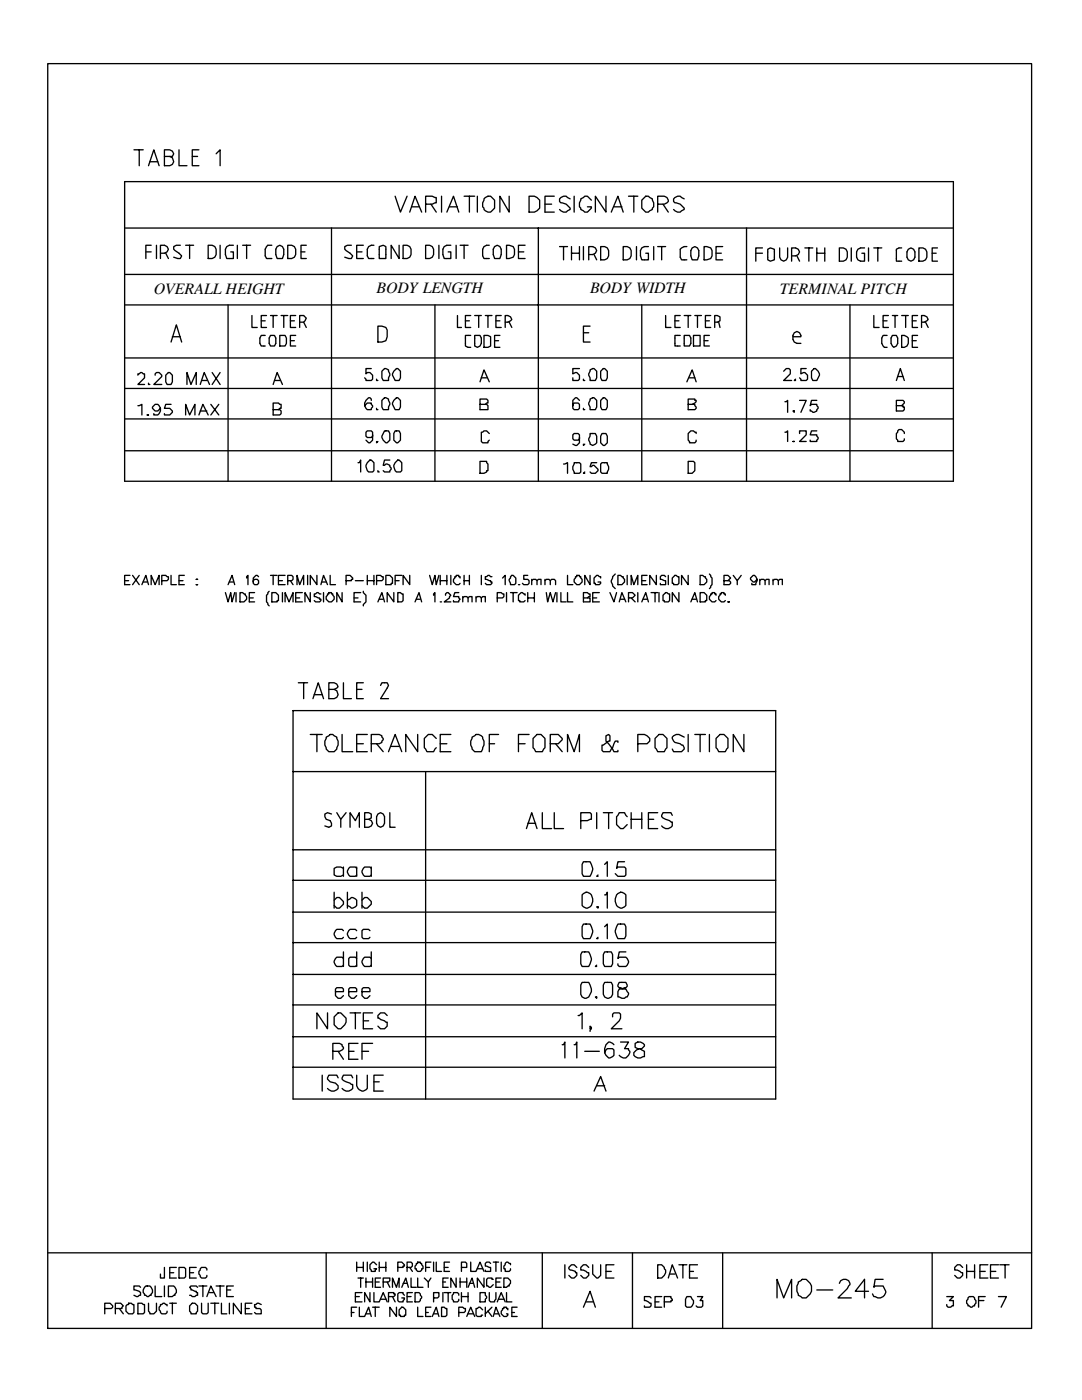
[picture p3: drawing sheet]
<svg xmlns="http://www.w3.org/2000/svg" width="216mm" height="279mm" viewBox="0 0 216 279" stroke-linecap="round" stroke-linejoin="round" font-family="sans-serif">
<defs><g id="words">
<g font-size="3.2">
<text x="30.7" y="58.7">OVERALL HEIGHT</text>
<text x="75.1" y="58.5">BODY LENGTH</text>
<text x="117.7" y="58.5">BODY WIDTH</text>
<text x="155.6" y="58.7">TERMINAL PITCH</text>
</g>
</g></defs>
<g fill="none" stroke="#000" stroke-width=".26">
<path d="M9.5 12.7h196.3v252.4h-196.3zM24.9 36.2h165.3v59.8h-165.3zM26.7 29.9h1.9M27.8 29.9v3.2M29.6 33.1l1.1-3.2 1 3.2M29.9 32.3h1.6M32.8 31.2h1.1l.5 .3 .3 .8-.3 .5-.5 .3h-1.1v-3.2h1.1l.5 .3 .3 .5-.3 .5h-.5M35.7 29.9v3.2h1.6M38.4 31.2h1M39.7 29.9h-1.3v3.2h1.3M43.1 30.7l.8-.8v3.2M78.8 39.2l1.1 3.1 1.3-3.1"/>
<path d="M88.1 39.2v3.1M92.6 39.2h2.1M93.7 39.2v3.1M95.2 39.2v3.1M96.6 39.7l.8-.5h.5l.8 .8v1.5l-.8 .8a1.02 1.02 0 0 1-1.3-.8l-.3-.2v-.8zM101.6 39.2v3.1l-1.9-3.1v3.1M105.6 39.2h1l.6 .2 .5 .6v1.5l-.5 .6-.6 .2h-1zM110.6 39.2h-1.9v3.1h1.9M113.8 39.7l-.6-.3a1.02 1.02 0 0 0-1.5 .3v.5l.2 .3 1.1 .2 .8 .8v.3l-.6 .3a1.02 1.02 0 0 1-1.5-.3M114.6 39.2v3.1M118 40l-.8-.8h-.5l-.8 .5-.3 .8v.8l.3 .2v.3l.8 .5h.5l.8-.8v-.2h-.8M120.9 39.2v3.1l-2.1-3.1v3.1"/>
<path d="M125.4 39.2h1.9M126.5 39.2v3.1M128.1 40l.8-.8h.5l.8 .5 .2 .8v.8l-.2 .2v.3l-.8 .5h-.5l-.8-.8zM136.5 39.7l-.5-.3a1.02 1.02 0 0 0-1.6 .3v.5l.3 .3 1 .2 .8 .8v.3l-.5 .3a1.02 1.02 0 0 1-1.6-.3M24.9 45.5h165.3M24.9 54.8h165.3M29.1 50.3h1.1M30.2 48.9h-1.1v2.7M31.2 48.9v2.7M32 50.5h.8l.5-.2 .3-.6-.3-.5-.5-.3h-.8v2.7M33.1 50.5l.5 1.1M36 48.9h-.8l-.5 .3v.5l1.5 1.4-.2 .5h-.5l-.8-.3"/>
<path d="M37 48.9h1.6M37.8 48.9v2.7M41.5 48.9h.8l.6 .3 .2 .5v1.1l-.2 .5-.6 .3h-.8zM43.9 48.9v2.7M46.6 48.9h-.8l-.6 .3-.2 .5v1.1l.2 .8h1.4v-1.3h-.6M47.4 48.9v2.7M48.4 48.9h1.6M49.2 48.9v2.7M54.2 48.9h-.8l-.5 .8v1.4l.3 .5h1M55.3 49.2l.5-.3 .6 .3 .2 .5v1.1l-.2 .8h-1.1l-.3-.8v-1.1zM57.4 48.9h.8l.5 .3 .3 .5v1.1l-.3 .5-.5 .3h-.8zM60.1 50.3h.8"/>
<path d="M61.1 48.9h-1v2.7h1M66.1 45.5v50.5M70.1 48.9h-.8l-.5 .3v.5l1.6 1.4-.3 .5h-.5l-.8-.3M71.2 50.3h1M72.5 48.9h-1.3v2.7h1.3M74.6 48.9h-.5l-.5 .3-.3 .5v1.4l.3 .5h1M75.7 49.2l.8-.3 .5 .3v2.4h-1.3zM79.6 48.9v2.7l-1.5-2.7v2.7M80.4 48.9h.8l.6 .3 .2 .5v1.1l-.2 .5-.6 .3h-.8zM81.8 42.3l1-3.1 1.3 3.1M82.3 41.3h1.3M84.9 40.7h1.4l.7-.2v-1.1l-.7-.2h-1.4v3.1"/>
<path d="M84.9 48.9h.8l.6 .3 .2 .5v1.1l-.2 .5-.6 .3h-.8zM86 40.7l1 1.6M87.6 48.9v2.7M89.2 42.3l1.3-3.1 1 3.1M89.7 41.3h1.6M90 48.9h-.8l-.6 .3-.2 .5v1.1l.2 .8h1.4v-1.3h-.6M91 48.9v2.7M91.8 48.9h1.6M92.6 48.9v2.7M97.6 48.9h-.5l-.5 .3-.3 .5v1.4l.3 .5h1M98.7 49.2l.5-.3 .5 .3 .3 .5v1.1l-.3 .8h-1l-.3-.8v-1.1zM101.1 48.9h.5l.8 .3 .3 .5v1.1l-.3 .5-.8 .3h-.5z"/>
<path d="M103.5 50.3h1M104.8 48.9h-1.3v2.7h1.3M107.4 45.5v50.5M108.7 40.7h1.4M111.7 49.2h1.5M112.4 49.2v2.7M114 50.5h1.6M114 49.2v2.7M115.6 49.2v2.7M116.4 49.2v2.7M117.5 50.8h.8l.5-.3 .3-.5-.3-.5-.5-.3h-.8v2.7M118.5 50.8l.6 1.1"/>
<path d="M119.9 49.2h.7l.6 .3 .2 .5v1.1l-.2 .5-.6 .3h-.7zM122 42.3l1.3-3.1 1.1 3.1M122.5 41.3h1.6M124.4 49.2h.7l.6 .3 .2 .5v1.1l-.2 .5-.6 .3h-.7zM127 49.2v2.7M129.4 49.2h-.8l-.5 .3-.3 .5v1.1l.3 .8h1.3v-1.4h-.5M130.4 49.2v2.7M131.2 40.7h1.4l.5-.2 .2-.3-.2-.8-.5-.2h-1.4v3.1M131.2 49.2h1.6M132 49.2v2.7M132.3 40.7l1 1.6M137.1 49.2h-.6l-.8 .5v1.6l.3 .6h1.1"/>
<path d="M138.1 49.5l.5-.3 .6 .3 .2 .5v1.1l-.2 .8h-1.1l-.3-.8v-1.1zM140.5 49.2h.5l.8 .3 .3 .5v1.1l-.3 .5-.8 .3h-.5zM142.9 50.5h1M144.2 49.2h-1.3v2.7h1.3M149 45.5v50.5M150.8 50.5h1.3M152.1 49.5h-1.3v2.6M153.2 49.7l.5-.2 .8 .2v2.2l-.8 .2-.5-.2zM155.6 49.5v1.8l.2 .6 .6 .2 .5-.2 .3-.6v-1.8M158 51.1h.7l.6-.3 .2-.5-.2-.6-.6-.2h-.7v2.6M159 51.1l.5 1M160.6 49.5h1.6"/>
<path d="M161.4 49.5v2.6M163 50.5h1.6M163 49.5v2.6M164.6 49.5v2.6M167.5 49.5h.8l.5 .2 .3 .6v1l-.3 .6-.5 .2h-.8zM169.9 49.5v2.6M172.5 49.5h-.8l-.5 .2-.3 .6v1l.3 .6 .5 .2h.8v-1.6h-.5M173.3 49.5v2.6M174.4 49.5h1.5M175.2 49.5v2.6M179.9 49.5h-.5l-.5 .2v2.4h1M181.2 49.7l.6-.2 .5 .2 .3 .6v1l-.3 .6-.5 .2-.6-.2-.2-.6v-1z"/>
<path d="M183.4 49.5h.7l.6 .2 .2 .6v1l-.2 .6-.6 .2h-.7zM186 50.5h.8M187.1 49.5h-1.1v2.6h1.1M24.9 60.9h165.3M24.9 71.4h165.3M24.9 77.5h165.3M27.5 74.9v-.3h.3l.2-.3 .8 .3v.8l-1.3 1.3h1.3M29.6 76.5v.2h.3M31 74.9v-.3l.2-.3h.5l.6 .6v.2l-1.6 1.6h1.6M33.1 74.9l.5-.6h.3l.5 .6v1.3l-.3 .5h-.8l-.2-.5zM34.1 68.3l1.1-3.5 1 3.5M34.4 67.2h1.6"/>
<path d="M37.3 76.7v-2.4l.8 2.4 1.1-2.4v2.4M40 76.7l.7-2.4 1.1 2.4M40.2 75.9h1.1M42.3 74.3l1.6 2.4M43.9 74.3l-1.6 2.4M45.5 60.9v35.1M50.3 63v2.4h1M52.1 64h.8M52.9 66.9h-.8l-.2 .6v1l.2 .6h.8M53.2 63h-1.1v2.4h1.1M54 66.9h.8l.2 .6v1l-.2 .6h-.8l-.3-.6v-1zM54 63h1.3"/>
<path d="M54.5 76.7l.8-2.4 1.1 2.4M54.5 63v2.4M54.8 75.9h1M55.8 66.9h1.1l.2 .6v1l-.2 .6h-1.1zM56.1 63h1.3M56.6 63v2.4M57.9 64h.8M57.9 68h.8M59 63h-1.1v2.4h1.1M59 66.9h-1.1v2.2h1.1M59.8 64.3h.8l.5 1.1M60.6 64.3l.5-.8-.5-.5h-.8v2.4"/>
<path d="M74.1 73.6h-1.1v1l.3-.3h.5l.5 .6v.8l-.2 .2h-1.1v-.2l-.2-.3M74.1 79.9v-.3l-.3-.2a1.33 1.33 0 0 0-1 1 1.33 1.33 0 0 0 .5 1.4h.8v-.3l.2-.3-.2-.8h-.8l-.5 .6M75.1 75.7v.2h.3M75.4 65.1h.8l.8 .3 .3 .5v1.3l-.3 .8-.8 .3h-.8zM76.2 74.1l.5-.5 .8 .2 .3 .8-.3 .8v.5h-1l-.3-.5zM76.2 79.9l.5-.5 .8 .2 .3 .8-.3 .8v.6h-1l-.3-.6zM78.6 74.1l.5-.5h.3l.5 .5v1.3l-.3 .5h-.8l-.5-1zM78.6 79.9l.5-.5h.3l.5 .5v1.3l-.3 .6h-.8l-.5-1.1zM86.8 60.9v35.1M91.3 63v2.4h.8M92.9 64h.8M93.9 66.9h-1v2.2l.5 .2h.5"/>
<path d="M93.9 63h-1v2.4h1M94.7 66.9h1.1l.2 .6v1l-.2 .6-.6 .2-.5-.2zM94.7 63h1.3M95.5 63v2.4M95.8 76.2l.8-2.4 1 2.4M96 75.4h1.1M96.6 66.9h.8l.5 .3v1.9l-.5 .2h-.8zM96.8 63h1.4M97.4 63v2.4M98.7 68h.8M99 64h.7M99.7 66.9h-1v2.4h1"/>
<path d="M100 63h-1v2.4h1M100.8 64.3h.5l.6-.3 .2-.2-.2-.6-.6-.2h-.5v2.4M101.6 64.3l.5 1.1M115.6 73.6h-1.3v1l.8-.3 .5 .6v.8l-.2 .2h-1.1v-.5M115.6 79.9l-.5-.5h-.3l-.5 .5v1.6l.3 .3h.8l.2-.3v-.8l-.2-.3h-.8l-.3 .3v.3M116.4 75.7v.2h.3M116.4 66.4h1.1M117.7 65.1h-1.3v3.2h1.3M117.7 73.8l.8-.2 .6 .5v1.3l-.3 .5h-1.1v-.5l-.2-.5zM117.7 79.6l.8-.2 .6 .5v1.3l-.3 .6h-1.1v-.6l-.2-.5zM119.9 74.1l.5-.5h.2l.6 .5v1.3l-.3 .5h-.8l-.2-.5zM119.9 79.9l.5-.5h.2l.6 .5v1.3l-.3 .6h-.8l-.2-.6z"/>
<path d="M128.1 60.9v35.1M132.8 63v2.4h1.1M134.7 64h.8M135.7 63h-1v2.4h1M135.7 66.9h-1v2.2h1M136.5 66.9h1.1l.2 .6v1l-.2 .6h-1.1zM136.5 63h1.3M137.1 76.2l1-2.4 .8 2.4M137.3 63v2.4M137.6 75.4h1M138.4 66.9h1.3v2.2h-1.3zM138.6 63h1.4"/>
<path d="M139.2 63v2.4M140.5 68h.8M140.8 64h.8M141.6 66.9h-1.1v2.2h1.1M141.8 63h-1v2.4h1M142.6 64.3h.5l.6-.3v-.8l-.6-.2h-.5v2.4M143.4 64.3l.3 1.1M156.4 74.1l.5-.5h.5l.3 .2v.8l-1.3 1.3h1.6M158.2 67.2h1.6l-.3-.8-.5-.3-.5 .3-.3 .5v.8l.3 .6 .5 .2h.8M158.7 75.7l-.2 .2h.2M159.5 79.9h1.4l-1.1 2.4M160.9 73.6h-1.1v1l.8-.3 .5 .6v.8l-.2 .2h-1.1v-.2l-.3-.3"/>
<path d="M161.9 74.1l.6-.5a1.38 1.38 0 0 1 1 1.3l-.5 1h-.8l-.3-.5zM163 79.9h-1.1l-.2 1.1 .2-.3h1.1v.3l.2 .2-.2 .8-.8 .3-.3-.3h-.2v-.2M169.6 60.9v35.1M174.4 63v2.4h1M176.2 64h.8M177 66.9h-.8l-.3 .6v1l.3 .6 .3 .2h.5M177.3 63h-1.1v2.4h1.1M178.1 66.9h.8l.2 .6v1l-.2 .6-.6 .2-.5-.8v-1zM178.1 63h1M178.6 63v2.4M178.9 75.9l.8-2.3 .7 2.3M179.1 75.1h1.1"/>
<path d="M179.9 66.9h.5l.8 .6v1l-.2 .6-.6 .2h-.5zM179.9 63h1.3M180.7 63v2.4M182 64h.8M182 68h.8M183.1 63h-1.1v2.4h1.1M183.1 66.9h-1.1v2.4h1.1M183.9 64.3h.5l.5-.3 .3-.2-.3-.6-.5-.2h-.5v2.4M184.7 64.3l.5 1.1M24.9 83.6h165.3M24.9 90h165.3M27.5 81l.8-.3v2.1"/>
<path d="M29.6 82.8h-.2h.2M32 81.5l-.5 .5h-.5l-.6-.5v-.3l.6-.5h.5a1.28 1.28 0 0 1 0 2.1h-.8v-.3M34.1 80.7h-1l-.3 .8h1.1l.5 .5v.3l-.5 .5h-1.1v-.3M37 82.8v-2.1l.8 2.1 1.1-2.1v2.1M39.7 82.8l.8-2.1 1 2.1M40 82h1.3M42.1 80.7l1.6 2.1M43.7 80.7l-1.6 2.1M54.5 81.8h1.1l.2-.3h.3v-.8h-.3l-.2-.3h-1.1v2.4h1.3l.3-.3v-.5l-.3-.2h-.2M71.4 92.3h.3l.3-.5v2.4M73.3 92.3l.5-.5h.3l.5 .5v1.6l-.3 .3h-.7l-.3-.3-.3-.8zM74.3 86.8v.2l-.2 .3h-.8l-.3-.3v-.7l.3-.3h.8l.2 .3v1.5l-.5 .6h-.2l-.6-.6"/>
<path d="M75.1 81.5v.3h.3M75.1 88.1v.3l.3-.3M75.4 93.9v.3h.3M76.7 86h.8l.3 .5v1.3l-.5 .6a1.38 1.38 0 0 1-1.1-1.4zM77.8 91.8h-1.1l-.2 1.1h.2l.3-.3 .8 .3v.2l.3 .3-.3 .8h-1.1l-.2-.3M78.8 86h.8l.3 .5v1.3l-.5 .6h-.3l-.5-.6v-1.3zM79.4 91.8h.2l.6 .5v1.6l-.3 .3h-.8l-.3-.3-.2-.8 .2-.8zM95.8 80.7h1l.3-.3h.3v-.5l-.3-.3h-1.3v2.2h1.6v-.8l-.3-.3h-.3M95.8 92.1h1.3v.2l.3 .3v1.3h-.3v.3l-.5 .3h-.8zM97.6 86.5l-.5-.5h-.5l-.3 .3h-.3v1.8l.3 .3h1.1v-.3l.2-.3M112.4 92.6l.8-.3v2.2M114.6 92.3h1l.3 .3v1.6l-.3 .3h-1l-.3-.8v-.6z"/>
<path d="M115.6 87.3v.3l-.2 .2h-.8l-.3-.2v-.8l.3-.3h.8l.2 .3v1.6l-.5 .5-.8-.3M116.4 88.6v.3l.3-.3M116.4 81.5v.3h.3M116.7 94.2l-.3 .3h.3M117.7 86.5h1.1l.3 .5v1.4l-.8 .5-.6-.3-.2-.8 .2-.8zM119.1 92.3h-1.1l-.3 .8 .8-.2 .8 .8v.2l-.5 .6h-.8l-.3-.3M119.9 92.6l.2-.3h1.1l.2 .8v.6l-.2 .8h-1.1l-.2-.3zM120.1 86.5h.8l.3 .5v1.4l-.6 .5h-.2l-.5-.5v-1.4zM137.3 92.1h1.1l.2 .2v1.6l-.5 .6h-.8zM137.3 80.7h.8l.5-.3 .3-.2v-.3h-.3v-.3h-1.3v2.2h1.3l.3-.3-.3-.8h-.5M138.9 86.5v-.2h-.3l-.2-.3h-.6l-.5 .5v1.3l.3 .3v.3h1l.3-.3v-.3M156.6 80.2h.3l.3-.3v2.4"/>
<path d="M156.6 86.3h.3l.3-.3v2.1M158.2 82h.3v.3zM158.5 88.1h-.3h.3M159.5 86.5v-.5h1.4v.8l-1.4 1.3h1.4M163 86h-1.1l-.2 .8h1.3v.2l.2 .3-.2 .8h-1.3v-.3M178.9 81h1l.5-.6v-.2l-.2-.3h-1.3v2.1h1.3l.2-.2v-.6h-.2v-.2h-.3M180.4 86.5v-.2l-.5-.6h-.5l-.5 .8v1.1l.2 .2v.3h1.1l.2-.3v-.2M24.9 115.9h.8M25.9 114.8h-1v1.9h1M26.5 114.8l1.3 1.9M27.8 114.8l-1.3 1.9M28.3 116.7l.8-1.9 .5 1.9"/>
<path d="M28.6 116.2h.8M30.2 116.7v-1.9l.8 1.9 .7-1.9v1.9M32.3 115.9h1l.3-.3v-.5h-.3l-.2-.3h-.8v1.9M34.1 114.8v1.9h1.1M35.7 115.9h.8M36.8 114.8h-1.1v1.9h1.1M39.2 115.6h.2h-.2M39.2 116.7h.2h-.2M45 118.3l.5 1.8 .5-1.8 .3 1.8 .5-1.8M45.5 116.7l.8-1.9 .5 1.9M45.8 116.2h.8M47.1 118.3v1.8"/>
<path d="M47.9 118.3h.5l.3 .2h.2v.3l.3 .3v.5l-.5 .5h-.8zM49.2 115.4v-.3l.3-.3v1.9M49.7 119.3h.8M50.8 118.3h-1.1v1.8h1.1M51.6 115.1l-.3-.3h-.2l-.6 .6v1l.3 .3h.5l.3-.3v-.5l-.3-.3h-.5l-.3 .3v.3M53.7 118l-.5 .8v1.3l.5 .8M54 114.8h1.3M54.2 118.3h.8l.6 .5v1.1h-.3v.2h-1.1zM54.5 114.8v1.9M55.6 115.9h.8M56.4 118.3v1.8M56.9 114.8h-1.3v1.9h1.3"/>
<path d="M57.4 115.9h.8l.3-.3v-.5l-.3-.3h-.8v1.9M57.9 115.9l.6 .8M59 119.3h.8M59.3 116.7v-1.9l.5 1.9 .8-1.9v1.9M60.3 118.3h-1.3v1.8h1.3M61.4 114.8v1.9M61.9 118.3v1.8l-1-1.8v1.8M63.2 114.8v1.9l-1.3-1.9v1.9M64 116.7l.6-1.9 .8 1.9M64 118.5h-.2l-.3-.2-.8 .2v.6l1.1 .2v.3h.2v.3l-.2 .2h-.8l-.3-.2M64.3 116.2h.8M64.6 118.3v1.8"/>
<path d="M65.6 118.3h.5v.2h.3v.3l.3 .3v.5l-.6 .5h-.5l-.5-.5v-.5l.3-.3v-.3h.2zM65.9 114.8v1.9h1M68.3 118.3v1.8l-1.1-1.8v1.8M69.1 115.9h1v-.3h.3v-.2l-.6-.6h-.7v1.9M70.6 119.3h.8M70.9 115.9h1.6M72 118.3h-1.4v1.8h1.4M72.5 118v.3l.5 .5v1.3l-.5 .6v.2M73.3 115.9h1.3M73.3 114.8v1.9M74.6 114.8v1.9M75.1 115.9h1.1l.3-.3v-.5h-.3l-.3-.3h-.8v1.9"/>
<path d="M75.7 119.6h.8M77 114.8h.8l.5 .6v1h-.2v.3h-1.1zM78.6 118.3v1.8l-1.3-1.8v1.8M78.8 115.9h.8M79.4 118.3h.5l.3 .2h.2v1.4l-.2 .2h-.8zM80.2 114.8h-1.4v1.9M81.8 114.8v1.9l-1.4-1.9v1.9M83.1 119.6h.8M85.7 114.8l.6 1.9 .5-1.9 .2 1.9 .6-1.9M86.5 118.8v-.3l.3-.2v1.8M87.8 115.9h1.4M87.8 114.8v1.9"/>
<path d="M88.9 118.8v-.3l.3-.2h.2l.6 .5-.3 .3v.2l-1.1 .8h1.4M89.2 114.8v1.9M90 114.8v1.9M91.5 118.3h-.7l-.3 .8h1v.2l.3 .3-.3 .3v.2h-1v-.2M91.8 115.4v-.3h-.3v-.3h-.5v.3h-.2v.3l-.3 .2v.6l.5 .5h.5l.3-.3M92.3 119.3l.3-.2h.5l.3 .2v.8M92.3 119.1v1M92.6 115.9h1.1M92.6 114.8v1.9M93.4 119.3l.3-.2h.5v1M93.7 114.8v1.9M95 119.3l.2-.2h.6l.2 .2v.8"/>
<path d="M95 119.1v1M96 119.3l.3-.2h.5v1M96 114.8v1.9M98.2 115.1h-.3l-.3-.3-.8 .3v.5l1.1 .3v.3h.3v.2l-.3 .3h-.8l-.3-.3M99.2 119.3h1.1l.2-.2v-.6h-.2l-.3-.2h-.8v1.8M100.3 115.4l.5-.6v1.9M101.1 118.3v1.8M101.9 115.1l.2-.3h.3l.5 .6v1l-.2 .3h-.8l-.3-.8zM101.9 118.3h1.3M102.4 118.3v1.8M103.5 116.7h.2M104.8 118.8v-.3h-.3l-.3-.2h-.2l-.5 .5v1.1h.2v.2h.8l.3-.2"/>
<path d="M105.3 114.8h-.8v.8h.8l.3 .3v.5l-.3 .3h-.8l-.3-.3M105.3 119.3h1.3M105.3 118.3v1.8M106.1 115.9l.3-.3h.5l.3 .3v.8M106.1 115.6v1.1M106.6 118.3v1.8M107.2 115.9l.2-.3h.5v1.1M108.7 115.9l.3-.3h.5l.3 .3v.8M108.7 115.6v1.1M109 118.3l.3 1.8 .5-1.8 .5 1.8 .6-1.8M109.8 115.9l.3-.3h.5l.3 .3v.8M111.1 118.3v1.8"/>
<path d="M111.9 118.3v1.8h1.1M113.2 114.8v1.9h1.1M113.2 118.3v1.8h1.1M114.8 115.1h.3v-.3h.5v.3h.3v.3l.3 .2v.6l-.6 .5h-.5l-.5-.5v-.6l.2-.2zM116.4 119.3h.8l.3-.2h.2v-.6h-.2l-.3-.2h-.8v1.8h1.3v-.8h-.5M117.7 114.8v1.9l-1-1.9v1.9M118.3 119.3h.8M119.6 118.3h-1.3v1.8h1.3M119.9 115.4v-.3h-.3l-.3-.3h-.2l-.6 .6v1h.3v.3h.8l.3-.3v-.2h-.6M121.7 118.3l.8 1.8 .5-1.8M122.8 114.6l-.6 .5-.2 .8 .2 1 .6 .6M123.3 114.8h.5l.3 .3h.3v.3l.2 .2v.6l-.5 .5h-.8z"/>
<path d="M123.8 119.6h.8M125.1 114.8v1.9M125.4 119.3h.8l.5-.5-.5-.5h-.8v1.8M125.9 116.7v-1.9l.6 1.9 .8-1.9v1.9M125.9 119.3l.8 .8M127.3 118.3v1.8M128.1 115.9h.8M128.3 119.6h.8M129.1 114.8h-1v1.9h1M129.9 118.3h1.3M130.7 118.3v1.8M131 114.8v1.9l-1.4-1.9v1.9"/>
<path d="M131.5 118.3v1.8M132.3 118.8l.5-.5 .8 .2v1.4l-.3 .2h-.7v-.2h-.3zM132.8 115.1l-.2-.3h-.6l-.2 .3v.5l1 .3v.8h-1v-.3M133.3 114.8v1.9M134.1 115.4l.6-.6 .8 .3v1.3l-.3 .3h-.8v-.3h-.3zM135.5 118.3v1.8l-1.4-1.8v1.8M137.3 114.8v1.9l-1.3-1.9v1.9M138.1 119.6h.8M139.7 114.8h.5l.3 .3h.3v.3l.2 .2v.6l-.5 .5h-.8zM139.7 118.3h.8l.5 .5v1.1h-.2v.2h-1.1zM141.6 114.6l.5 .8v1.3l-.5 .8M142.9 118.8v-.3h-.3v-.2h-.5v.2h-.3v.3l-.2 .3v.5l.5 .5h.5l.3-.2"/>
<path d="M144.5 115.9h.8l.5-.5-.5-.6h-.8v1.9h1l.3-.3v-.2l-.3-.3h-.2M144.7 118.8v-.3h-.2v-.2h-.6v.2h-.2v.3l-.3 .3v.5l.5 .5h.6l.2-.2M146.3 114.8l.8 1.1 .8-1.1M147.1 115.9v.8M151.1 115.6l-.6 .6h-.2l-.5-.6v-.2l.5-.6h.2a1.02 1.02 0 0 1 .3 1.6v.3h-.8v-.3M151.6 115.9l.3-.3h.5l.3 .3v.8M151.6 115.6v1.1M152.7 115.9l.2-.3h.6v1.1M154.3 115.9l.2-.3h.5l.3 .3v.8M154.3 115.6v1.1M155.3 115.9l.3-.3h.5v1.1M56.9 120.1v-1.8l.8 1.8 .8-1.8v1.8"/>
<path d="M59.5 136.3h1.9M60.6 136.3v3.1M62.4 139.4l1.1-3.1 1.1 3.1M62.7 138.6h1.6M65.6 137.6h1.1l.5 .2 .3 .8-.3 .6-.5 .2h-1.1v-3.1h1.1l.5 .2 .3 .6-.8 .5M68.5 136.3v3.1h1.6M71.2 137.6h1M72.5 136.3h-1.3v3.1h1.3M75.4 120.1l.8-1.8 .5 1.8M75.9 136.8l.3-.5h1.1l.2 .5-1.6 2.6h1.6M82.8 120.1l.8-1.8 .5 1.8M87.8 120.1h.3"/>
<path d="M123.6 120.1l.5-1.8 .8 1.8M128.1 120.1l.8-1.8 .5 1.8M137.8 120.1l.8-1.8 .6 1.8M145.5 120.1h-.2h.2M58.5 141.8h96.3v77.5h-96.3zM58.5 154h96.3M61.9 146.6h2.4M63.2 146.6v3.4M65.1 147.1l.8-.5h.5l.8 .5 .3 .8v.8l-.3 .8-.5 .5h-1.1l-.5-.5-.3-.8v-.8zM68.3 146.6v3.4h2.1M71.2 148.4h1.3M73.3 146.6h-2.1v3.4h2.1"/>
<path d="M74.1 148.4h1.6l.5-.2v-.3l.3-.3-.3-.8-.5-.2h-1.6v3.4M75.1 148.4l1.4 1.6M77.5 150l1.3-3.4 1.4 3.4M78.1 149h1.5M83.3 146.6v3.4l-2.3-3.4v3.4M84.9 154v65.3M87 147.4l-.7-.8h-.8l-.8 .8v1.8l.5 .8h1.3l.5-.8M87.8 148.4h1.4M90 146.6h-2.2v3.4h2.2M94.2 147.1l.5-.3a1.02 1.02 0 0 1 1.6 .3l.3 .8v.8l-.6 1.3h-1.3l-.5-.5-.3-.8v-.8zM97.6 148.4h1.1M99.5 146.6h-1.9v3.4"/>
<path d="M103.5 148.4h1.3M105.6 146.6h-2.1v3.4M106.4 147.4l.8-.8h.7l.8 .8v1.8l-.5 .8h-1.3l-.5-.8zM109.8 148.4h1.6l.8-.8v-.2l-.8-.8h-1.6v3.4M110.9 148.4l1.3 1.6M113.2 150v-3.4l1.4 3.4 1-3.4v3.4M123.3 148.2v-.3h-.5l-.6 1.3-.5 .8h-1.3l-.3-.2v-1.1h.3l1-.8h.3v-1.1l-.3-.2-.5 .2v1.1l.5 .5 1.1 1.6h.8v-.2M127.3 148.4h1.8l.5-.5v-.5l-.5-.6-.5-.2h-1.3v3.4M130.7 147.4l.8-.8h.8l.8 .8v1.8l-.5 .8h-1.4l-.5-.8zM136.5 147.1l-1-.5a1.02 1.02 0 0 0-1.4 .8l.6 .8 1.6 .5 .2 .5v.3l-.5 .5h-1.6l-.3-.5M137.3 146.6v3.4M138.6 146.6h2.2"/>
<path d="M139.7 146.6v3.4M141.6 146.6v3.4M143.7 146.6h.8l.8 .8v1.8l-.6 .8h-1.3l-.5-.8v-1.8zM148.4 146.6v3.4l-2.1-3.4v3.4M58.5 169.6h96.3M58.5 175.7h96.3M66.1 162.5l-.7-.3-.6 .3v.5l.3 .5 .8 .3 .2 .5v.5l-.5 .3-.8-.3M66.7 179.7l.5-.6h.5l.8 .8v.5l-.8 .8h-.5l-.5-.5M66.7 178.1v3.1M67.2 162.2l.8 1.3 1.1-1.3M68 163.5v1.6M68.5 173.3l-.5-.3h-.8l-.5 .3v1.3l.5 .3h.8l.5-.3"/>
<path d="M68.5 173v1.9M69.3 179.7l.8-.6 .8 .3 .3 .3v1l-.3 .3-.8 .2-.8-.5M69.3 178.1v3.1M69.8 165.1v-2.9l1.1 1.6 .8-1.6v2.9M71.2 173.3l-.3-.3h-1.1a1.07 1.07 0 0 0 0 1.9h1.1l.3-.3M71.2 173v1.9M72.2 179.7l.6-.6h.5l.8 .8v.5l-.8 .8h-.5l-.6-.5M72.2 178.1v3.1M72.8 163.5h.8l.5 .3 .2 .5-.2 .5-.5 .3h-.8v-2.9h.8l.5 .3v.7l-.5 .3M74.1 173.3l-.3-.3h-1a1.07 1.07 0 0 0 0 1.9h1l.3-.3M74.1 173v1.9M75.4 162.5l.5-.3 .6 .3 .2 .5v1.3l-.2 .5-.6 .3-.5-.3-.3-.5v-1.3z"/>
<path d="M77.8 162.2v2.9h1M105 165.4l1.1-3.2 1.1 3.2M105.3 164.3h1.6M108.2 162.2v3.2h1.9M110.6 162.2v3.2h1.8M115.9 163.8h1.3l.8-.3v-1l-.3-.3h-1.8v3.2M116.4 178.3a1.02 1.02 0 0 1 1.6 .3 1.8 1.8 0 0 1-.8 2.6h-.3l-.7-.5v-2.1zM116.4 172h1.3a2.25 2.25 0 0 1 0 2.9h-1.3l-.2-.5v-1.9zM119.1 162.2v3.2M119.3 174.6l-.2 .3h.2M120.4 162.2h1.8M120.6 178.6h.3l.3-.5v3.1"/>
<path d="M120.6 172.5l.6-.5v2.9M121.4 162.2v3.2M123 178.6a1.07 1.07 0 0 1 1.9 0v2.1a1.07 1.07 0 0 1-1.9 0l-.2-.8v-.5zM124.6 172h-1.3l-.3 1.3 .3-.3h1.3l.3 .3v1.3l-.3 .3h-1.3l-.5-.5M125.1 163l-.5-.8h-1l-.6 .8v1.6l.8 .8h.6l.7-.8M125.9 162.2v3.2M125.9 163.5h2.2M128.1 162.2v3.2M129.4 163.5h1M131.2 162.2h-1.8v3.2h1.8M134.1 162.7l-.2-.5h-1.6l-.3 .5v.3l.3 .2 1.3 .6 .3 .2h.2v.8a1.28 1.28 0 0 1-2.1 0M58.5 194.5h96.3"/>
<path d="M58.5 188.1h96.3M58.5 182h96.3M66.9 197.9h1.6v-.5l-.2-.3h-1.1l-.3 .3v1.3l.6 .5h.5l.5-.5M68.5 185.7l-.2-.2h-1.1a1.07 1.07 0 0 0 0 1.8h1.1l.2-.2M68.5 191.3l-.2-.3h-1.1a1.07 1.07 0 0 0 0 1.9h1.1l.2-.3M68.5 190v2.9M69.6 197.9h1.6v-.5l-.3-.3h-1.1l-.2 .3v1.3l.5 .5h.5l.6-.5M71.2 185.7l-.3-.2h-1.1a1.07 1.07 0 0 0 0 1.8h1.1l.3-.2M71.2 191.3l-.3-.3h-1.1l-.2 .3v1.3l.2 .3h1.1l.3-.3M71.2 190v2.9M72.2 197.9h1.6v-.5l-.2-.3h-1.1l-.3 .3v1.3l.6 .5h.5l.5-.5M73.8 185.7l-.2-.2h-1.1l-.3 .2v1.4l.3 .2h1.1l.2-.2"/>
<path d="M74.1 191.3l-.3-.3h-1a1.07 1.07 0 0 0 0 1.9h1l.3-.3M74.1 190v2.9M116.2 190h1.3a2.25 2.25 0 0 1 0 2.9h-1.3l-.3-.5v-1.9zM116.2 196.1h1.3a2.25 2.25 0 0 1 0 2.9l-.8 .2-.5-.2-.3-.6v-1.8zM116.4 184.4h1.3a2.25 2.25 0 0 1 0 2.9h-1.3l-.2-.5v-1.9zM118.8 199h.3v.2zM119.1 192.6l-.3 .3h.3M119.1 181h.2v.2zM119.3 187.1l-.2 .2h.2M120.6 190h1.4l.2 .5v1.9l-.2 .5h-1.4l-.2-.5v-1.9zM120.6 184.9l.6-.5v2.9M120.6 196.1h1.4l.2 .5v1.8l-.2 .6-.6 .2-.8-.2-.2-.6v-1.8z"/>
<path d="M123.3 184.4h1.3l.3 .5v1.9l-.3 .5h-1.3a2.25 2.25 0 0 1 0-2.9zM123.6 196.1l-.3 .7 .3 .3 .8 .3h.5l.5 .8-.3 .8h-.2l-.3 .2h-.5l-.8-.2v-1.1l.3-.5h.5l.8-.3 .2-.3v-.2l-.2-.5zM124.9 190h-1.3l-.3 1.3 .3-.3h1.3a1.07 1.07 0 0 1 0 1.9h-1.3l-.3-.3v-.2M58.5 213h96.3M58.5 206.9h96.3M58.5 200.6h96.3M64.3 214.6v3.2M65.4 202.1v3.2l-2.2-3.2v3.2M66.4 209.8h1.3l.6-.3 .2-.2-.2-.8-.6-.3h-1.3v3.2M66.7 202.9l.8-.8h.5l1.1 1.1v.8l-.3 .5-.8 .8h-.5l-.8-.8zM67.5 215.1l-.3-.5h-1.6l-.2 .5v.3l.5 .5 1 .3 .6 .5v.5a1.28 1.28 0 0 1-2.1 0M67.5 209.8l1 1.6"/>
<path d="M69.6 209.8h1M69.8 202.1h2.2M70.4 215.1l-.3-.5h-1.6l-.2 .5v.3l.2 .2 1.3 .6 .3 .2h.3v.8a1.28 1.28 0 0 1-2.1 0M70.9 202.1v3.2M71.2 214.6v2.1a1.15 1.15 0 0 0 .8 1 1.15 1.15 0 0 0 1.3-.5v-2.6M71.4 208.2h-1.8v3.2h1.8M72.2 209.8h1.4M72.5 203.7h1.1M74.3 208.2h-2.1v3.2M74.3 202.1h-1.8v3.2h1.8M74.6 215.9h1.1M76.5 214.6h-1.9v3.2h1.9"/>
<path d="M77.3 202.7l-.6-.6h-.8l-.5 .6v.5h.3l1.3 .8h.3v.8l-.6 .5h-.8l-.5-.5M112.2 208.5h.2l.3-.5v3.1M114.6 208.5h.2l.3-.5v3.1M115.4 202.7h.2l.6-.6v3.2M116.7 209.8h2.9M118 205.1l-.3 .2v-.5l.3 .3-.3 .7M118.5 217.8l1.4-3 1 3M119.1 216.7h1.5M122.2 202.9v-.5l.3-.3h1.1l.2 .3v.8l-.2 .5-1.6 1.6h2.1M122.5 208.5l-.8-.5a1.66 1.66 0 0 0-.8 2.6l.5 .5 .8-.2 .3-.3v-1.1l-.3-.2h-1l-.6 .8M123.8 208h1.6l-.8 1.3h.8l.3 .8-.3 .5-.5 .5h-.5l-.8-.5M126.7 208.2v.8l.6 .3h.5l.8 .5v1.1h-.3a1.26 1.26 0 0 1-1.8-.3v-.5l.5-.6 .5-.2h.6l.5-.5a1.08 1.08 0 0 0-.8-.9 1.08 1.08 0 0 0-1.1 .3z"/>
<path d="M9.5 250h196.3M28 256.9l-.2-.3h-1.1v.8l1.1 .3 .2 .3v.5h-.2l-.3 .3-.8-.3M28.8 256.9a.94 .94 0 0 1 1.4 0l.2 .5v.6l-.2 .2v.3h-.3l-.3 .3-.8-.3v-.3l-.2-.2v-.6zM31 256.6v2.2h1.3M32.8 252.9v2.2h-.8v-.8M32.8 256.6v2.2M33.6 256.6h1.1a1.02 1.02 0 0 1 .2 1.6v.3h-.2l-.3 .3h-.8zM33.9 254h.8M35.2 252.9h-1.3v2.2h1.3M35.7 252.9h1.1l.2 .3v1.6l-.2 .3h-1.1zM37.8 254h.8M39.2 252.9h-1.4v2.2h1.4"/>
<path d="M39.4 256.9l-.2-.3h-1.1l-.3 .3 .3 .3v.2l1.1 .3v.3h.2v.5h-.2l-.3 .3h-.5l-.3-.3h-.3M39.7 256.6h1.6M40.5 256.6v2.2M41.3 253.5v-.3l-.3-.3h-.8l-.5 .8v.6l.5 .8h.8l.3-.3v-.3M41.3 258.8l.8-2.2 1 2.2M41.8 258h.8M43.1 256.6h1.6M43.9 256.6v2.2M45.2 257.4h.8M46.6 256.6h-1.4v2.2h1.4M65.1 250v15.1M70.9 258.8h.8"/>
<path d="M71.2 251.9v1.8M71.2 252.9h1.3M71.4 255.1h1.1M72 255.1v1.8M72.2 258h-1.3v1.8h1.3M72.5 251.9v1.8M73 255.1v1.8M73 255.9h1.3M73.3 251.9v1.8M73.8 258v1.8l-1-1.8v1.8M74.3 255.1v1.8M74.6 258v1.8h1.1l.8-1.8 .8 1.8"/>
<path d="M74.9 255.9h.8M75.1 252.4l-.5-.5h-.3l-.5 .5v.8l.3 .3v.2h.8v-.2l.2-.3h-.5M75.7 251.9v1.8M75.7 252.9h1.3M75.9 255.1h-1v1.8h1M75.9 259.3h1.1M76.5 255.9h1l.3-.3v-.5h-1.3v1.8M77 251.9v1.8M77.3 255.9l.5 1M77.5 258.8h1.1l.2-.3v-.3h-.2v-.2h-1.1v1.8M78.3 256.9v-1.8l.8 1.8 .5-1.8v1.8M78.3 258.8l.5 1"/>
<path d="M79.4 252.9h1v-.2h.3v-.3l-.5-.5h-.8v1.8M80.2 256.9l.8-1.8 .5 1.8M80.4 256.1h.8M80.7 258.5l-.3-.3v-.2h-.8l-.2 .2v1.4l.2 .2h.8l.3-.8h-.5M81.2 252.9h.8l.3-.2v-.6l-.3-.2h-.8v1.8M81.2 258.8h.8M81.8 252.9l.5 .8M82 255.1v1.8h1.1M82.3 258h-1.1v1.8h1.1M82.8 258h.8l.5 .8v.2l-.5 .8h-.8zM83.1 252.1h.2v-.2h.6v.2h.2v.3l.3 .3v.5h-.3v.3l-.2 .2h-.6l-.2-.2v-.3h-.3v-.5l.3-.3zM83.3 255.1v1.8h1.1"/>
<path d="M84.7 255.1l.8 .8v1M84.9 252.9h.8M86 251.9h-1.1v1.8M86 255.1l-.5 .8M86.5 259h.8l.3-.2v-.8h-1.1v1.8M86.5 251.9v1.8M87 251.9v1.8h1.1M88.4 258v1.8M88.4 255.9h.5M88.6 258h1.4M88.6 252.9h.8M89.4 255.1h-1v1.8h1"/>
<path d="M89.4 258v1.8M89.7 251.9h-1.1v1.8h1.1M91 255.1v1.8l-1-1.8v1.8M91.5 258.5v-.3l-.2-.2h-.8v.2l-.3 .3v.8l.3 .3v.2h.8l.2-.2v-.3M91.8 255.9h1.3M91.8 255.1v1.8M92.1 252.9h1v-.8l-.2-.2h-.8v1.8M92.1 258.8h1.3M92.1 258v1.8M93.1 255.1v1.8M93.4 256.9l.8-1.8 .5 1.8M93.4 258v1.8"/>
<path d="M93.7 256.1h.8M93.9 251.9v1.8h1.1l.8-1.8 .8 1.8M95.2 253.2h1.1M95.8 258h1v.5l.3 .3v.2l-.3 .3v.5h-1zM96.6 255.1v1.8l-1.4-1.8v1.8M97.6 258v1.6l.3 .2h.8v-.2l.3-.3v-1.3M97.9 252.1l-.3-.2h-.5l-.3 .2v.6l1.1 .2v.8h-1.1v-.2M98.4 255.3h-.2v-.2h-.8l-.3 .2v1.3l.8 .3 .5-.5M98.4 251.9h1.1M99 251.9v1.8M99 255.9h.7M99.2 259.8l.8-1.8 .8 1.8"/>
<path d="M99.5 259.3h1M100 255.1h-1v1.8h1M100 251.9v1.8M100.5 255.1h.8l.6 .5v.5l-.3 .3v.2h-.3l-.2 .3h-.6zM101.1 258v1.8h1M101.9 252.4v-.3l-.8-.2-.6 .8v.5h.3v.5h.8l.3-.2v-.3M108.2 250v15.1M112.7 252.4v2.7M115.1 252.9l-.5-.5h-.6l-.5 .5v.3l.3 .3 1 .2v.3h.3v.5l-.5 .6h-.6l-.5-.6M116.9 259.8h1.4M117.5 252.9l-.6-.5h-.5l-.5 .5v.6h.5l.8 .5h.3v.5l-.6 .6h-.5l-.5-.6M118.3 252.4v1.9l.8 .8h.2l.6-.6v-2.1"/>
<path d="M120.9 253.7h1.1M122.5 252.4h-1.6v2.7h1.6M126.2 250v15.1M129.9 259l-.3-.2h-1v.8l1.3 .5v.5l-.3 .3h-1v-.3M130.7 259.8h.8M131.2 252.4h.8l.6 .5v.3l.2 .3a1.38 1.38 0 0 1-1.6 1.6zM132 258.8h-1.3v2.1h1.3M132.6 259.8h1.3v-.2h.2l-.2-.8h-1.3v2.1M133.3 255.1l.8-2.7 1.1 2.7M133.6 254.3h1.1M135.5 252.4h1.6M136.3 252.4v2.7"/>
<path d="M137.1 258.8h.7l.3 .5a1.02 1.02 0 0 1-.3 1.6h-.7l-.3-.3v-1.3zM137.6 253.7h.8M139.2 252.4h-1.6v2.7h1.6M139.2 258.8h1l-.5 .8h.5v1l-.2 .3h-.8l-.3-.3M144.2 250v15.1M155 259v-3.7l1.4 3.7 1.6-3.7v3.7M159.3 255.9l.8-.6h.8a2.09 2.09 0 0 1 0 3.7h-.8l-.8-.5-.3-.8v-1.1zM163 257.4h3.2M167.5 256.1a1.07 1.07 0 0 1 1.2-.8 1.07 1.07 0 0 1 .9 1.1l-.5 .8-1.9 1.8h2.7M173.3 257.7h-2.6l1.8-2.4v3.7M176.2 255.3h-1.6l-.2 1.6 .2-.3h1.6l.5 1.1a1.38 1.38 0 0 1-1.1 1.3 1.38 1.38 0 0 1-1.5-.8M186 250v15.1"/>
<path d="M188.9 258.8h1.3l-.8 .8h.8v1h-.2l-.3 .3h-.5l-.3-.3v-.3M192.1 252.9l-.5-.5h-.6l-.5 .5v.6h.5l.8 .5h.3v.5l-.5 .6h-.6l-.5-.6M192.9 253.7h1.6M192.9 252.4v2.7M193.1 259a.94 .94 0 0 1 1.4 0v.3l.2 .3v.5l-.2 .2v.3h-.3l-.3 .3-.8-.3v-.3l-.2-.2v-.5l.2-.3zM194.5 252.4v2.7M195.3 259.6h1M195.5 253.7h1.1M196.6 258.8h-1.3v2.1M197.1 252.4h-1.6v2.7h1.6M197.6 253.7h1.1M199.2 252.4h-1.6v2.7h1.6"/>
<path d="M199.2 258.8h1.6l-1 2.1M199.5 252.4h1.8M200.6 252.4v2.7M20.9 261.1h1.3l.3-.2v-.3l-.5-.5h-1.1v2.1M23 261.1h1.3v-.2l.3-.3-.5-.5h-1.1v2.1M23.8 261.1l.8 1.1M25.4 260.3h.3v-.2h.5l.3 .2h.2v1.6l-.2 .3h-.8l-.6-.5v-1.1zM27.5 260.1h.8l.3 .2h.2v1.6l-.2 .3h-1.1zM29.6 260.1v1.6l.3 .2v.3h.8l.5-.5v-1.6M33.3 260.6v-.3l-.8-.2-.2 .2h-.3v.3l-.3 .3v.5l.6 .8h.8l.2-.3v-.2M33.9 260.1h1.3M34.4 260.1v2.1"/>
<path d="M37.8 260.6l.6-.5h.5l.5 .5v1.1l-.2 .2v.3h-1.1v-.3l-.3-.2zM40.2 260.1v1.8l.3 .3h.8l.2-.3v-1.8M42.1 260.1h1.6M42.9 260.1v2.1M44.2 260.1v2.1h1M45.8 260.1v2.1M48.2 260.1v2.1l-1.6-2.1v2.1M48.9 261.1h.8M50.3 260.1h-1.4v2.1h1.4M52.1 260.3l-.5-.2-.8 .2v.6h.3v.2h.8l.2 .3v.8h-1l-.3-.3M70.1 261.9h.5M71.2 260.9h-1.1v1.8"/>
<path d="M71.7 260.9v1.8h1.1l.8-1.8 .5 1.8M73 262.2h.8M74.3 260.9h1.4M74.9 260.9v1.8M79.1 260.9v1.8l-1.3-1.8v1.8M79.6 261.4l.6-.5h.2l.6 .5v1.1h-.3v.2h-.8v-.2h-.3zM83.3 260.9v1.8h1.1M84.9 261.9h.6M86 260.9h-1.1v1.8h1.1M86.3 262.7l.7-1.8 .6 1.8M86.5 262.2h.8M88.1 260.9h.5l.3 .2h.3v1.4l-.3 .2h-.8z"/>
<path d="M91.5 261.9h1.1l.3-.2v-.6h-.3l-.3-.2h-.8v1.8M93.1 262.7l.8-1.8 .8 1.8M93.4 262.2h1.1M96.3 261.4l-.5-.5-.8 .2v1.4l.2 .2h.8v-.2h.3M96.8 260.9v1.8M97.4 261.7l.8 1M98.2 260.9l-1.4 1.3M98.4 262.7l.6-1.8 .7 1.8M98.7 262.2h.8M101.3 261.4v-.3h-.2v-.2h-.6v.2h-.2v.3l-.3 .3v.5l.5 .5h.6l.2-.2v-.3h-.2M102.1 261.9h.6M103.2 260.9h-1.1v1.8h1.1"/>
<path d="M116.4 260.9l1.3-3.2 1.1 3.2"/>
</g>
<use href="#words"/>
</svg>
